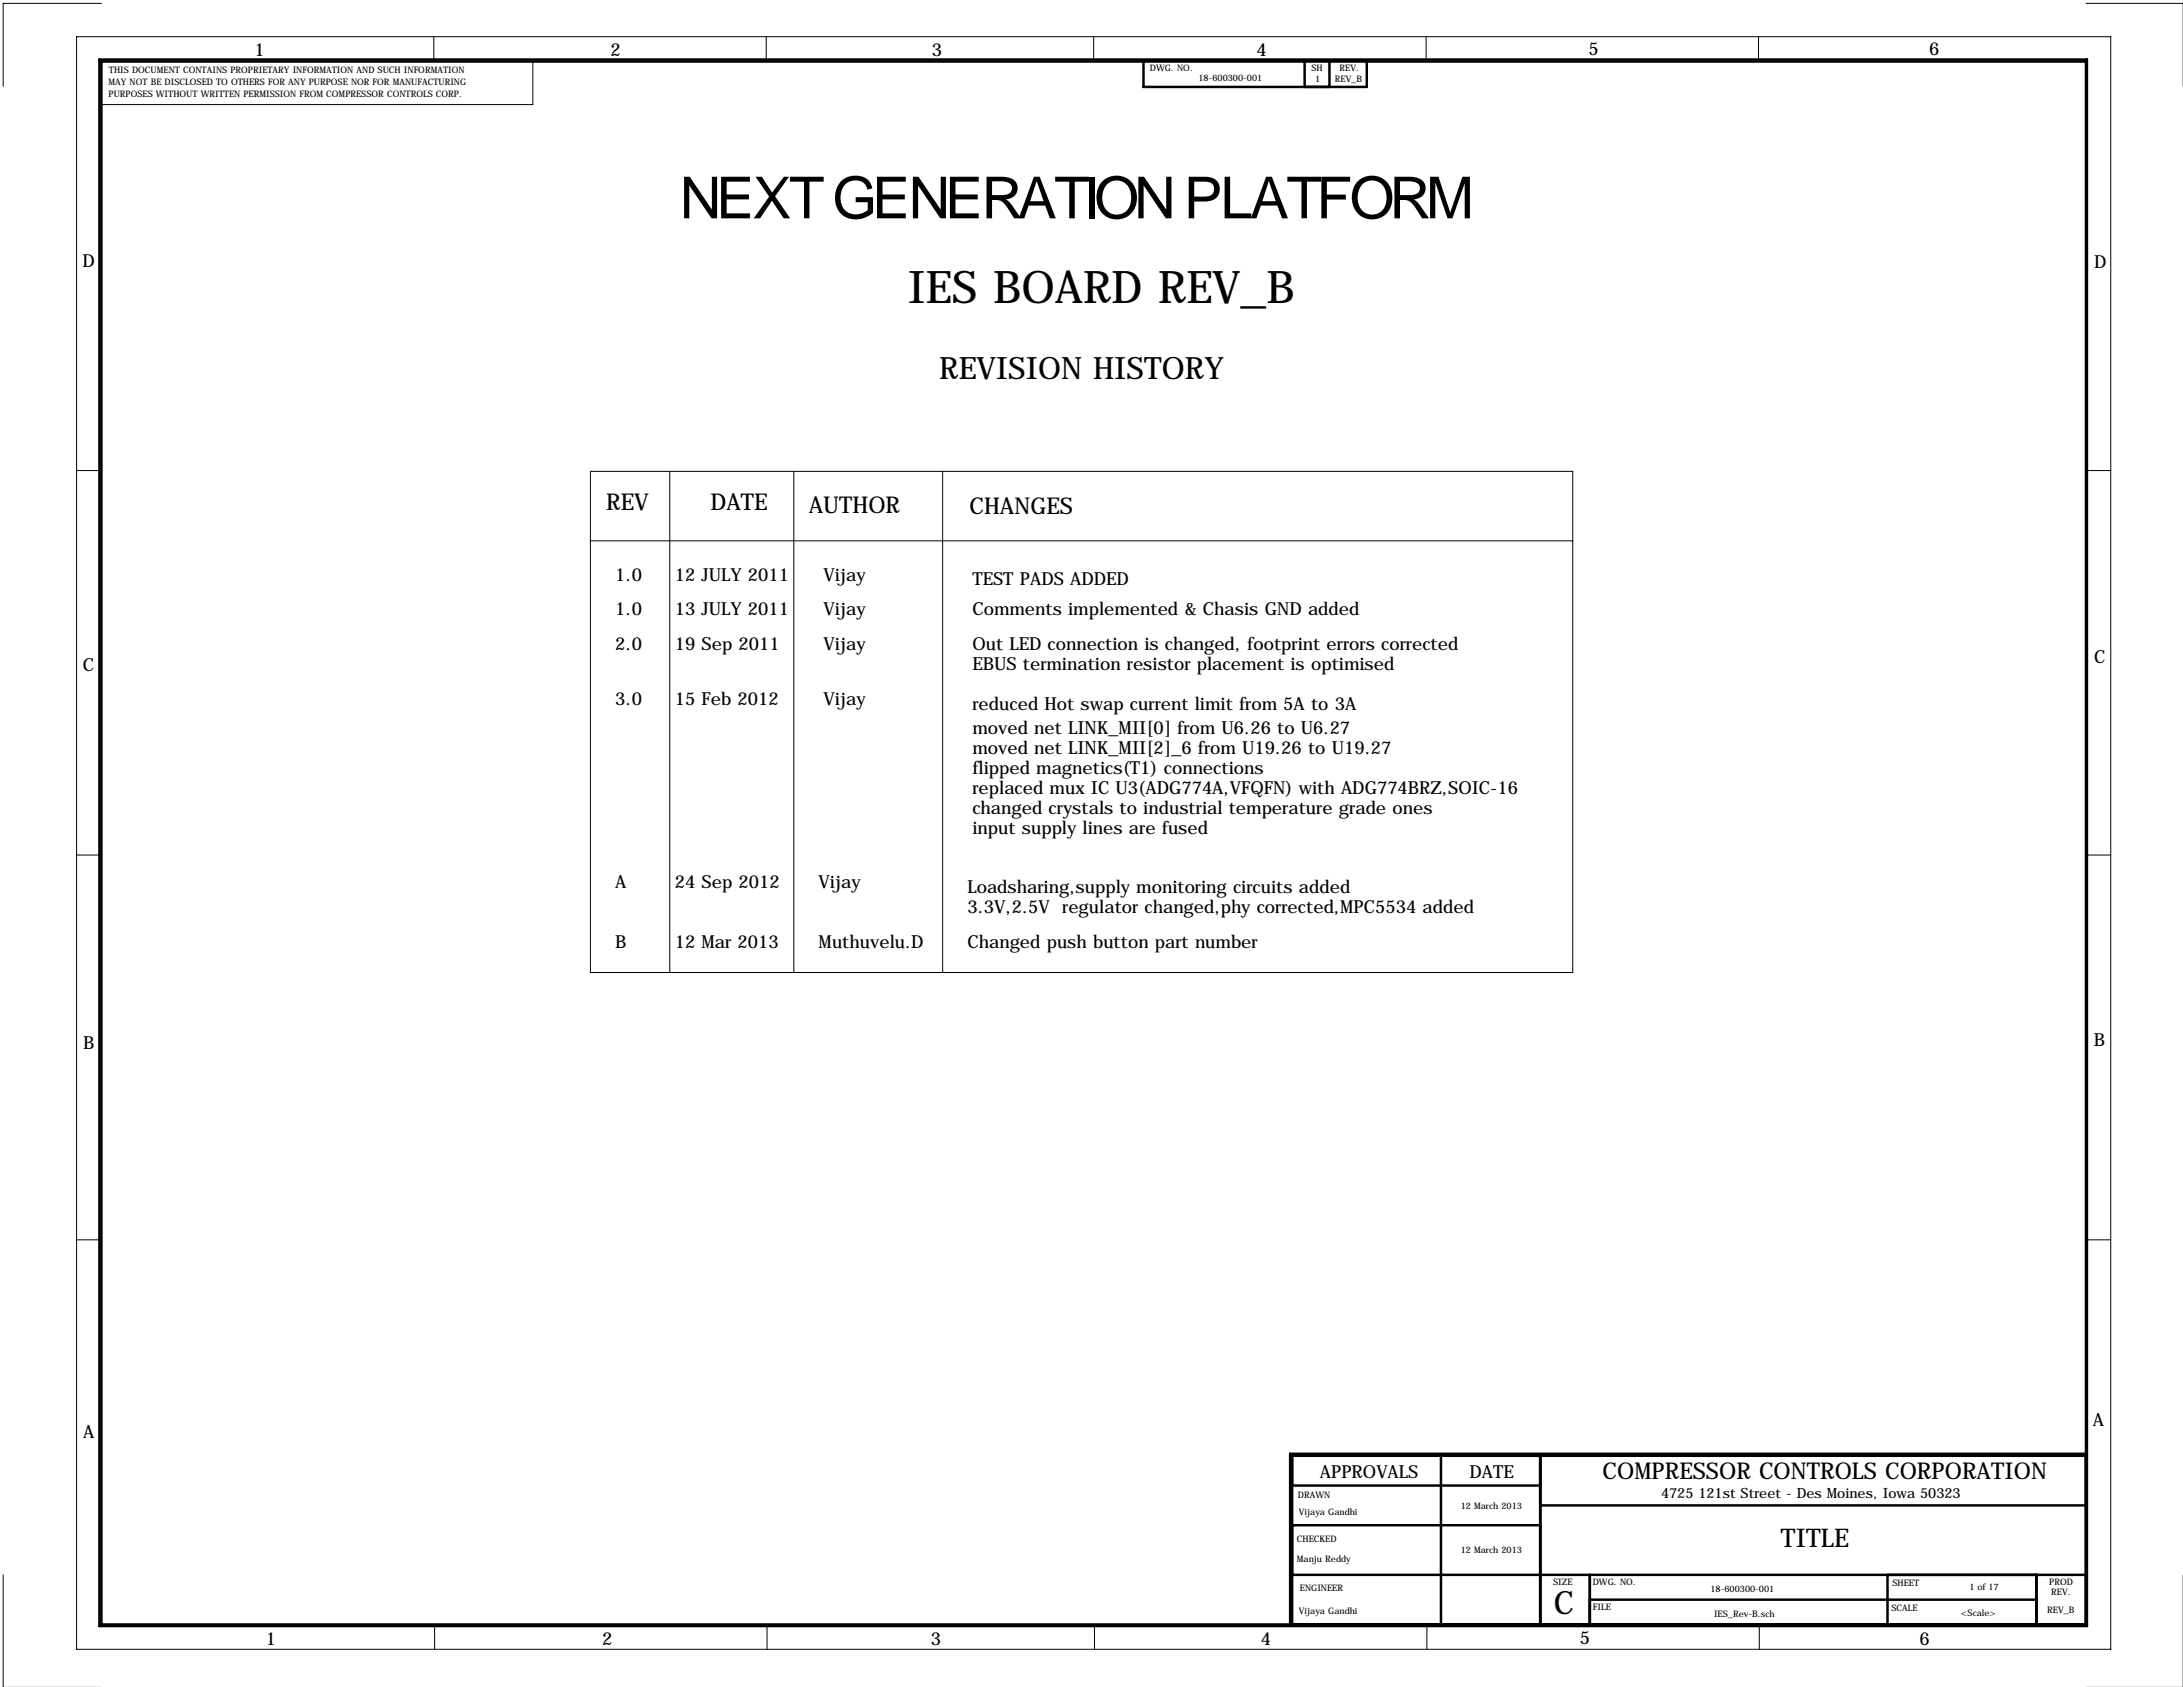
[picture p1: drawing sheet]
<svg xmlns="http://www.w3.org/2000/svg" width="559mm" height="432mm" viewBox="0 0 559 432" stroke-linecap="round" stroke-linejoin="round" font-family="sans-serif">
<defs><g id="words">
<text font-size="14.8" x="174" y="55.9">NEXT GENERATION PLATFORM</text>
<text font-size="11.5" x="232.4" y="77.5">IES BOARD REV_B</text>
<text font-size="8.2" x="397.7" y="413.1">C</text>
<text font-size="7.9" x="240.4" y="97">REVISION HISTORY</text>
<text font-size="6.6" x="455.9" y="396">TITLE</text>
<g font-size="5.9">
<text x="155.2" y="130.6">REV</text>
<text x="181.9" y="130.6">DATE</text>
<text x="207" y="131.3">AUTHOR</text>
<text x="248.2" y="131.6">CHANGES</text>
<text x="410.2" y="378.5">COMPRESSOR CONTROLS CORPORATION</text>
</g>
<g font-size="4.6">
<text x="65.1" y="14.2">1</text>
<text x="156.3" y="14.2">2</text>
<text x="238.5" y="14.2">3</text>
<text x="321.6" y="14.2">4</text>
<text x="406.6" y="14">5</text>
<text x="493.8" y="14">6</text>
<text x="21.1" y="68.4">D</text>
<text x="536.1" y="68.6">D</text>
<text x="157.5" y="148.6">1.0</text>
<text x="172.7" y="148.6">12 JULY 2011</text>
<text x="210.8" y="148.6">Vijay</text>
<text x="248.9" y="149.9">TEST PADS ADDED</text>
<text x="157.5" y="157.5">1.0</text>
<text x="172.7" y="157.5">13 JULY 2011</text>
<text x="210.8" y="157.5">Vijay</text>
<text x="248.9" y="157.5">Comments implemented &amp; Chasis GND added</text>
<text x="157.5" y="166.4">2.0</text>
<text x="172.7" y="166.4">19 Sep 2011</text>
<text x="210.8" y="166.4">Vijay</text>
<text x="248.9" y="166.4">Out LED connection is changed, footprint errors corrected</text>
<text x="21.2" y="171.7">C</text>
<text x="248.9" y="171.5">EBUS termination resistor placement is optimised</text>
<text x="536" y="169.7">C</text>
<text x="157.5" y="180.3">3.0</text>
<text x="172.7" y="180.3">15 Feb 2012</text>
<text x="210.8" y="180.3">Vijay</text>
<text x="248.9" y="181.6">reduced Hot swap current limit from 5A to 3A</text>
<text x="248.9" y="188">moved net LINK_MII[0] from U6.26 to U6.27</text>
<text x="248.9" y="193">moved net LINK_MII[2]_6 from U19.26 to U19.27</text>
<text x="248.9" y="198.1">flipped magnetics(T1) connections</text>
<text x="248.9" y="203.2">replaced mux IC U3(ADG774A,VFQFN) with ADG774BRZ,SOIC-16</text>
<text x="248.9" y="208.3">changed crystals to industrial temperature grade ones</text>
<text x="248.9" y="213.4">input supply lines are fused</text>
<text x="157.5" y="227.3">A</text>
<text x="172.7" y="227.3">24 Sep 2012</text>
<text x="209.5" y="227.3">Vijay</text>
<text x="247.6" y="228.6">Loadsharing,supply monitoring circuits added</text>
<text x="247.6" y="233.7">3.3V,2.5V regulator changed,phy corrected,MPC5534 added</text>
<text x="157.5" y="242.6">B</text>
<text x="172.7" y="242.6">12 Mar 2013</text>
<text x="209.5" y="242.6">Muthuvelu.D</text>
<text x="247.6" y="242.6">Changed push button part number</text>
<text x="21.3" y="268.6">B</text>
<text x="535.9" y="267.7">B</text>
<text x="535.7" y="365">A</text>
<text x="21.3" y="368">A</text>
<text x="337.8" y="378.2">APPROVALS</text>
<text x="376.2" y="378.2">DATE</text>
<text x="68" y="421.1">1</text>
<text x="154.1" y="421.1">2</text>
<text x="238.3" y="421.1">3</text>
<text x="322.7" y="421">4</text>
<text x="404.4" y="420.9">5</text>
<text x="491.4" y="421.1">6</text>
</g>
<text font-size="3.6" x="425.2" y="383.5">4725 121st Street - Des Moines, Iowa 50323</text>
<g font-size="2.3">
<text x="27.8" y="21.6">MAY NOT BE DISCLOSED TO OTHERS FOR ANY PURPOSE NOR FOR MANUFACTURING</text>
<text x="27.9" y="18.8">THIS DOCUMENT CONTAINS PROPRIETARY INFORMATION AND SUCH INFORMATION</text>
<text x="294.3" y="18.1">DWG. NO.</text>
<text x="306.8" y="20.6">18-600300-001</text>
<text x="335.7" y="18.2">SH</text>
<text x="336.7" y="20.9">1</text>
<text x="341.7" y="20.9">REV_B</text>
<text x="342.9" y="18.3">REV.</text>
<text x="27.8" y="24.7">PURPOSES WITHOUT WRITTEN PERMISSION FROM COMPRESSOR CONTROLS CORP.</text>
<text x="332.2" y="383.5">DRAWN</text>
<text x="332.5" y="387.9">Vijaya Gandhi</text>
<text x="373.9" y="386.1">12 March 2013</text>
<text x="332" y="394.7">CHECKED</text>
<text x="332" y="399.8">Manju Reddy</text>
<text x="373.9" y="397.6">12 March 2013</text>
<text x="332.7" y="407.2">ENGINEER</text>
<text x="397.6" y="405.6">SIZE</text>
<text x="407.7" y="405.6">DWG. NO.</text>
<text x="437.9" y="407.5">18-600300-001</text>
<text x="484.4" y="405.9">SHEET</text>
<text x="504.1" y="407">1 of 17</text>
<text x="524.6" y="405.6">PROD</text>
<text x="332.5" y="413">Vijaya Gandhi</text>
<text x="407.7" y="412">FILE</text>
<text x="438.8" y="413.8">IES_Rev-B.sch</text>
<text x="484.2" y="412.2">SCALE</text>
<text x="501.9" y="413.6">&lt;Scale&gt;</text>
<text x="524.1" y="412.8">REV_B</text>
<text x="525.1" y="408.2">REV.</text>
</g>
</g></defs>
<g fill="none" stroke="#000" stroke-width=".26">
<path d="M19.6 9.4h520.7v412.7h-520.7zM26 .9h-25.2v21.2M111 9.4v6.3M143.6 15.7h-7.2v11.1h-110.8M196.1 9.4v6.3M280 9.4v6.3M365 9.4v6.3M450.1 9.4v6.3M534 .9h24.8M19.7 120.4h6.4M151.1 120.6h251.5v128.3h-251.5zM151.1 138.4h251.5"/>
<path d="M171.4 120.6v128.3M203.2 120.6v128.3M241.3 120.6v128.3M533.9 120.4h6.4M19.6 218.8h6.4M533.8 218.8h6.4M19.6 317.3h6.4M533.8 317.3h6.4M.8 403.1v28.7M111.3 415.8v6.3M196.3 415.8v6.3M280.2 415.8v6.3"/>
<path d="M365.3 415.8v6.3M450.3 415.8v6.3"/>
</g>
<g fill="none" stroke="#000" stroke-width=".63">
<path d="M25.5 15.2h508.7v401h-508.7zM26 15.7h508v400.1h-508zM292.7 15.5h57.2v6.8h-57.2zM334 22.3v-6.8h6.3v6.8M368.9 372.6v43.2M394.3 372.6v43.2M534 372.6h-203.2v43.2M534 372.1h-203.7v43.7M330.8 380.2h63.5M330.8 390.4h63.5M394.3 385.3h139.7M330.8 403.1h203.2"/>
<path d="M407 403.1v12.7M407 409.4h114.3M483.2 403.1v12.7M521.3 403.1v12.7"/>
</g>
<use href="#words"/>
</svg>
